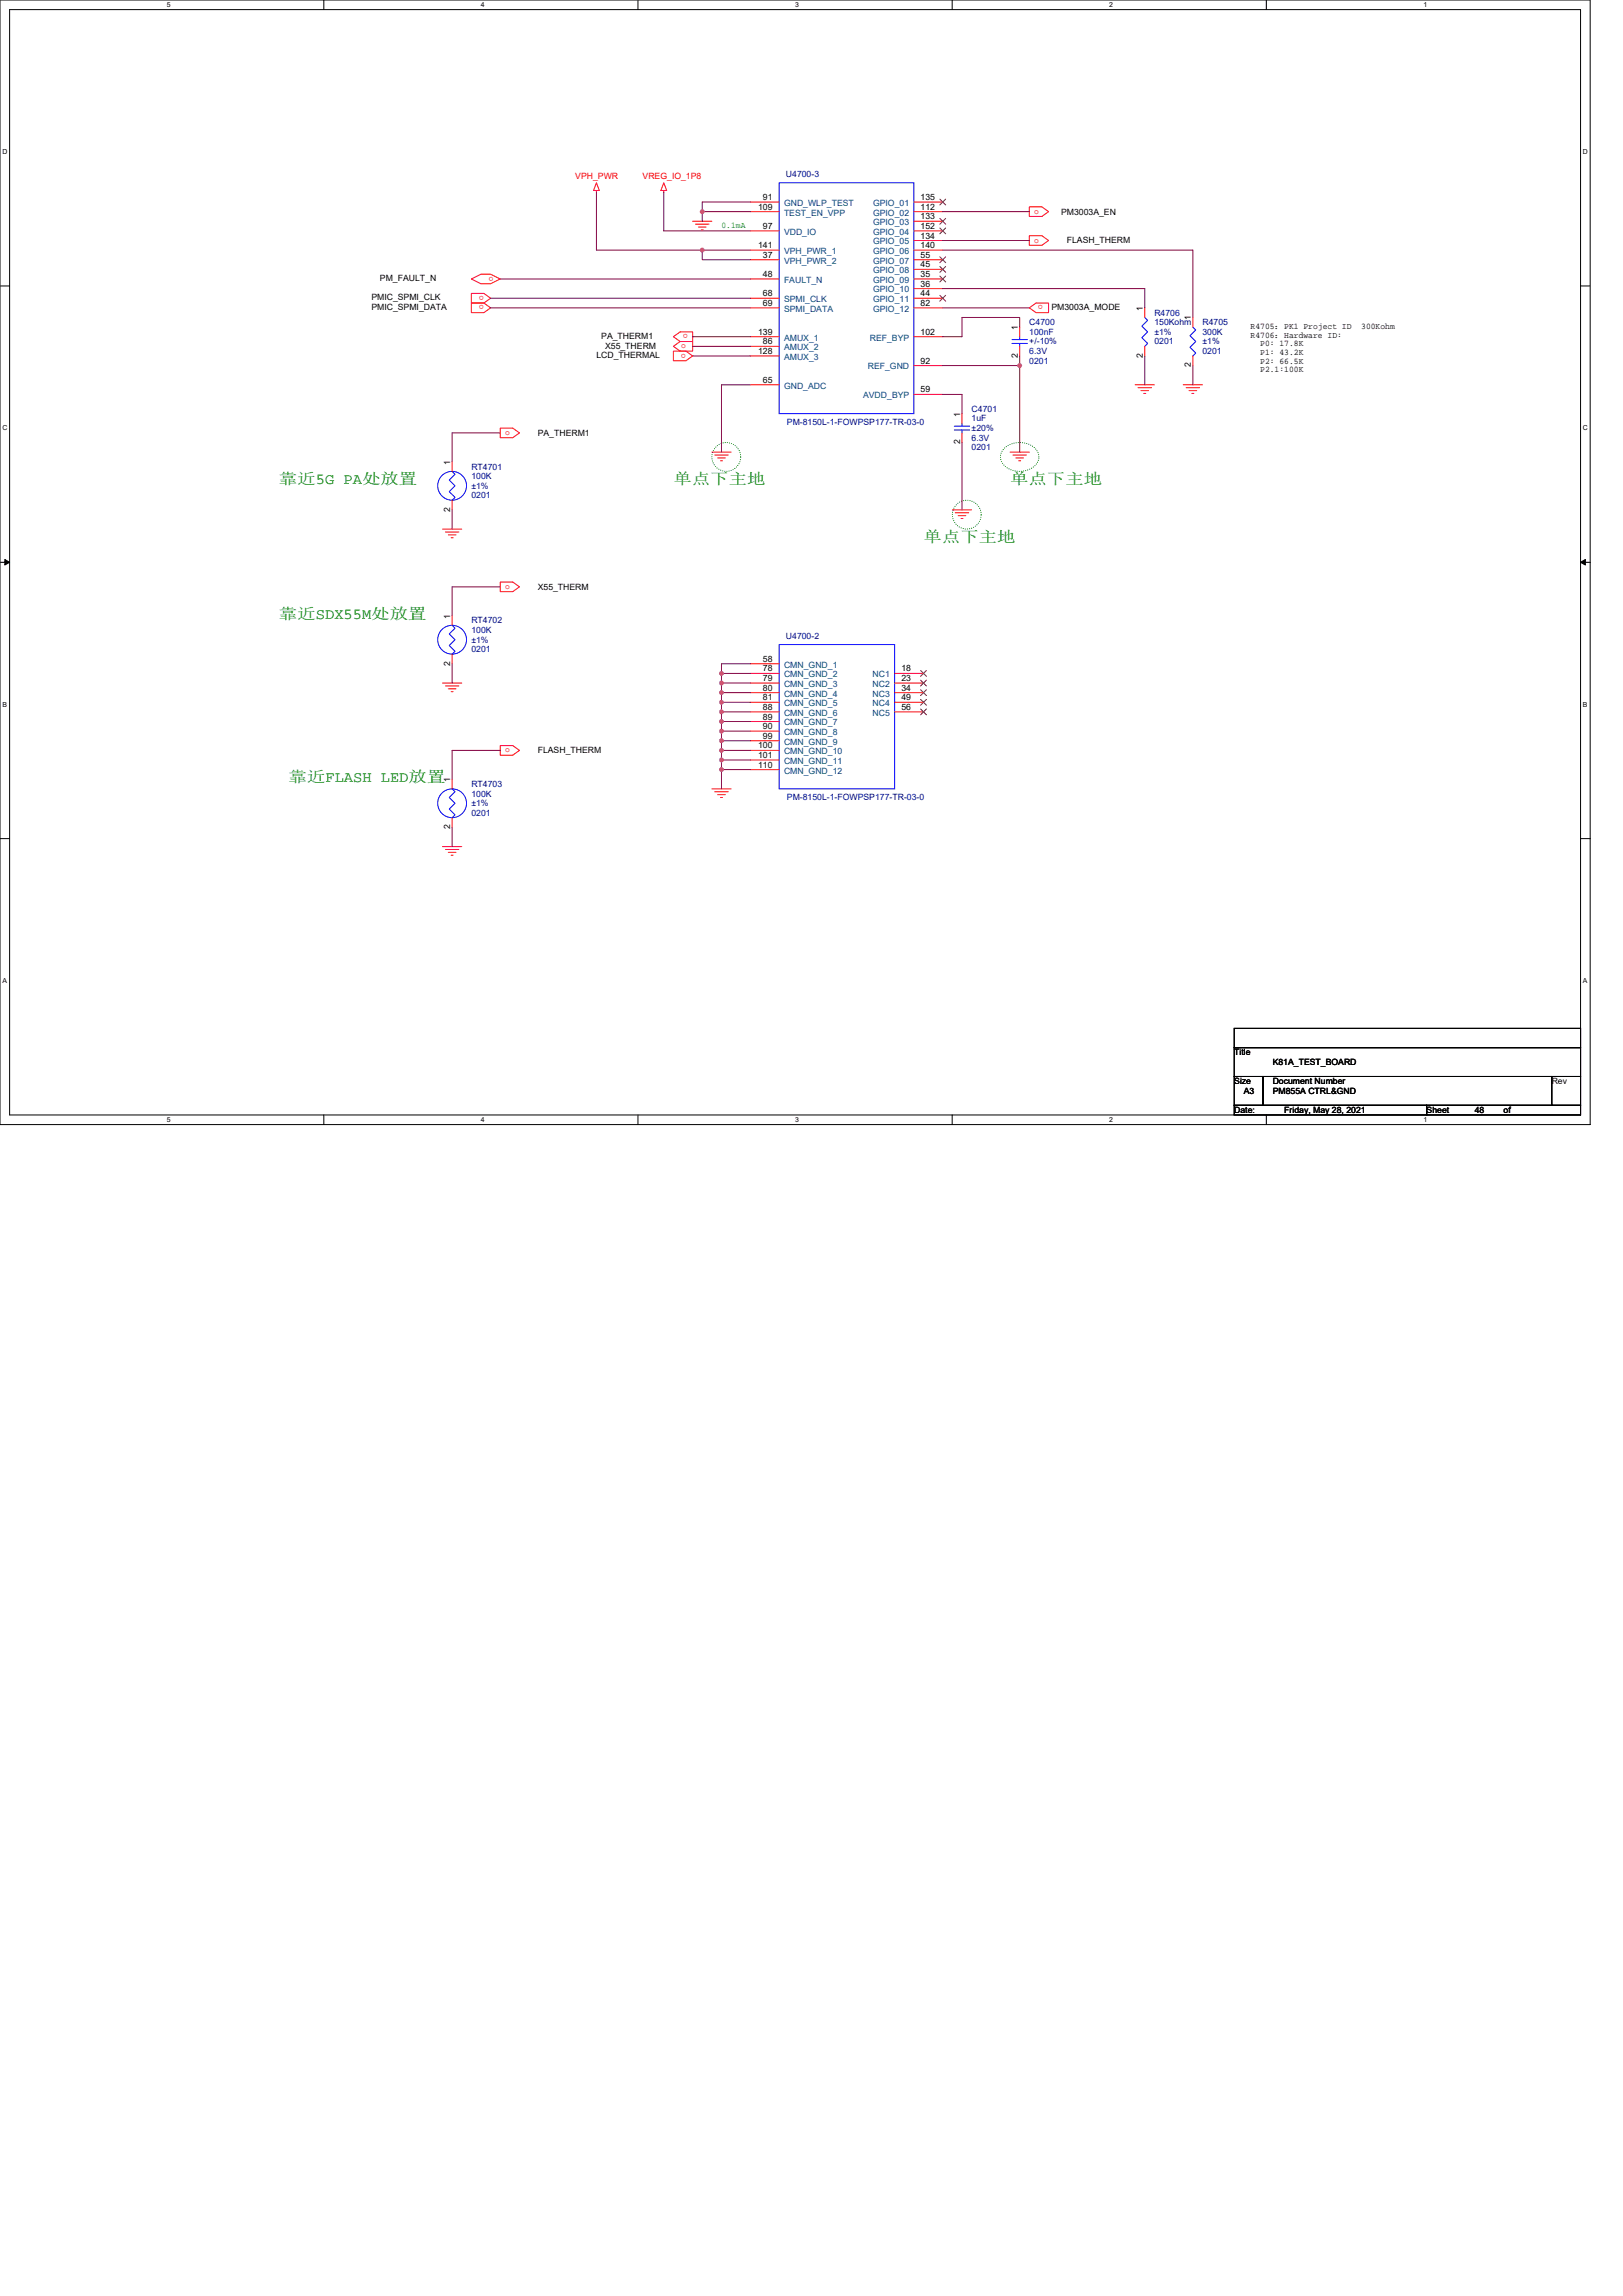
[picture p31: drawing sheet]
<svg xmlns="http://www.w3.org/2000/svg" width="210mm" height="297mm" viewBox="0 0 210 297" stroke-linecap="round" stroke-linejoin="round" font-family="sans-serif">
<defs><g id="words">
<g font-size="2" fill="#008000">
<text x="36.1" y="62.6">靠近5G PA处放置</text>
<text x="87.1" y="62.6">单点下主地</text>
<text x="130.7" y="62.6">单点下主地</text>
<text x="119.5" y="70.1">单点下主地</text>
<text x="36.1" y="80.1">靠近SDX55M处放置</text>
<text x="37.3" y="101.2">靠近FLASH LED放置</text>
</g>
<g font-size="1.1" fill="#f00">
<text x="74.4" y="23.2">VPH_PWR</text>
<text x="83.1" y="23.2">VREG_IO_1P8</text>
<text x="133.8" y="27.6">o</text>
<text x="63.8" y="35.8" transform="rotate(-180 63.8 35.8)">o</text>
<text x="133.8" y="31.4">o</text>
<text x="62.6" y="38.3" transform="rotate(-180 62.6 38.3)">o</text>
<text x="62.6" y="39.5" transform="rotate(-180 62.6 39.5)">o</text>
<text x="134.9" y="39.5" transform="rotate(-180 134.9 39.5)">o</text>
<text x="88.1" y="45.1">o</text>
<text x="88.7" y="45.7" transform="rotate(-180 88.7 45.7)">o</text>
<text x="89" y="43.2" transform="rotate(-180 89 43.2)">o</text>
<text x="65.3" y="56.3">o</text>
<text x="65.3" y="76.2">o</text>
<text x="65.3" y="97.3">o</text>
</g>
<g font-size="1.1" fill="#000080">
<text x="101.7" y="22.9">U4700-3</text>
<text x="149.4" y="40.8">R4706</text>
<text x="133.2" y="42.1">C4700</text>
<text x="133.2" y="43.3">100nF</text>
<text x="133.2" y="47.1">0201</text>
<text x="133.2" y="45.8">6.3V</text>
<text x="133.2" y="44.6">+/-10%</text>
<text x="149.4" y="42.1">150Kohm</text>
<text x="149.4" y="43.3">±1%</text>
<text x="149.4" y="44.6">0201</text>
<text x="155.6" y="42.1">R4705</text>
<text x="155.6" y="43.3">300K</text>
<text x="155.6" y="44.6">±1%</text>
<text x="155.6" y="45.8">0201</text>
<text x="125.7" y="53.3">C4701</text>
<text x="101.8" y="55">PM-8150L-1-FOWPSP177-TR-03-0</text>
<text x="125.7" y="54.5">1uF</text>
<text x="125.7" y="58.3">0201</text>
<text x="125.7" y="57">6.3V</text>
<text x="125.7" y="55.8">±20%</text>
<text x="61" y="60.7">RT4701</text>
<text x="61" y="62">100K</text>
<text x="61" y="63.2">±1%</text>
<text x="61" y="64.5">0201</text>
<text x="61" y="80.7">RT4702</text>
<text x="61" y="81.9">100K</text>
<text x="61" y="83.1">±1%</text>
<text x="101.7" y="82.7">U4700-2</text>
<text x="61" y="84.4">0201</text>
<text x="61" y="101.8">RT4703</text>
<text x="61" y="103.1">100K</text>
<text x="61" y="104.3">±1%</text>
<text x="61" y="105.6">0201</text>
<text x="101.8" y="103.6">PM-8150L-1-FOWPSP177-TR-03-0</text>
</g>
<text font-size="1.1" fill="#008000" x="93.3" y="29.5">0.1mA</text>
<g font-size="1.1">
<text x="98.1" y="27.1">109</text>
<text x="98.7" y="25.9">91</text>
<text x="98.7" y="29.6">97</text>
<text x="119.1" y="25.9">135</text>
<text x="119.1" y="27.1">112</text>
<text x="119.1" y="28.4">133</text>
<text x="119.1" y="29.6">152</text>
<text x="137.3" y="27.8">PM3003A_EN</text>
<text x="98.1" y="32.1">141</text>
<text x="98.7" y="33.4">37</text>
<text x="98.7" y="35.8">48</text>
<text x="119.1" y="30.9">134</text>
<text x="119.1" y="32.1">140</text>
<text x="119.1" y="33.4">55</text>
<text x="119.1" y="34.6">45</text>
<text x="119.1" y="35.8">35</text>
<text x="138" y="31.5">FLASH_THERM</text>
<text x="48" y="38.8">PMIC_SPMI_CLK</text>
<text x="48" y="40.1">PMIC_SPMI_DATA</text>
<text x="49.2" y="36.3">PM_FAULT_N</text>
<text x="98.7" y="38.3">68</text>
<text x="98.7" y="39.6">69</text>
<text x="119.1" y="37.1">36</text>
<text x="119.1" y="38.3">44</text>
<text x="119.1" y="39.6">82</text>
<text x="136" y="40.1">PM3003A_MODE</text>
<text x="147.9" y="40.2" transform="rotate(-90 147.9 40.2)">1</text>
<text x="154.1" y="41.4" transform="rotate(-90 154.1 41.4)">1</text>
<text x="77.2" y="46.3">LCD_THERMAL</text>
<text x="77.8" y="43.8">PA_THERM1</text>
<text x="78.3" y="45.2">X55_THERM</text>
<text x="98.1" y="43.3">139</text>
<text x="98.1" y="45.8">128</text>
<text x="98.7" y="44.6">86</text>
<text x="119.1" y="47">92</text>
<text x="119.1" y="43.3">102</text>
<text x="131.7" y="46.3" transform="rotate(-90 131.7 46.3)">2</text>
<text x="131.7" y="42.7" transform="rotate(-90 131.7 42.7)">1</text>
<text x="147.9" y="46.3" transform="rotate(-90 147.9 46.3)">2</text>
<text x="154.1" y="47.5" transform="rotate(-90 154.1 47.5)">2</text>
<text x="161.8" y="43.7">R4706：Hardware ID:</text>
<text x="161.8" y="42.6">R4705：PK1 Project ID</text>
<text x="163" y="44.8">P0: 17.8K</text>
<text x="163" y="45.9">P1: 43.2K</text>
<text x="163" y="47.1">P2: 66.5K</text>
<text x="176.1" y="42.6">300Kohm</text>
<text x="98.7" y="49.5">65</text>
<text x="119.1" y="50.8">59</text>
<text x="124.2" y="53.9" transform="rotate(-90 124.2 53.9)">1</text>
<text x="163" y="48.2">P2.1:100K</text>
<text x="69.6" y="56.4">PA_THERM1</text>
<text x="124.2" y="57.5" transform="rotate(-90 124.2 57.5)">2</text>
<text x="58.2" y="60.1" transform="rotate(-90 58.2 60.1)">1</text>
<text x="58.2" y="66.2" transform="rotate(-90 58.2 66.2)">2</text>
<text x="69.6" y="76.3">X55_THERM</text>
<text x="58.2" y="80" transform="rotate(-90 58.2 80)">1</text>
<text x="58.2" y="86.1" transform="rotate(-90 58.2 86.1)">2</text>
<text x="98.7" y="85.6">58</text>
<text x="98.7" y="86.9">78</text>
<text x="98.7" y="88.1">79</text>
<text x="98.7" y="89.4">80</text>
<text x="116.6" y="86.9">18</text>
<text x="116.6" y="88.1">23</text>
<text x="116.6" y="89.4">34</text>
<text x="98.7" y="90.6">81</text>
<text x="98.7" y="91.8">88</text>
<text x="98.7" y="93.1">89</text>
<text x="98.7" y="94.3">90</text>
<text x="98.7" y="95.6">99</text>
<text x="116.6" y="90.6">49</text>
<text x="116.6" y="91.8">56</text>
<text x="58.2" y="101.2" transform="rotate(-90 58.2 101.2)">1</text>
<text x="69.6" y="97.5">FLASH_THERM</text>
<text x="98.1" y="96.8">100</text>
<text x="98.1" y="98.1">101</text>
<text x="98.1" y="99.3">110</text>
<text x="58.2" y="107.3" transform="rotate(-90 58.2 107.3)">2</text>
<text x="159.7" y="136.5">Title</text>
<text x="164.7" y="137.8">K81A_TEST_BOARD</text>
<text x="159.7" y="140.3">Size</text>
<text x="160.9" y="141.5">A3</text>
<text x="164.7" y="140.3">Document Number</text>
<text x="164.7" y="141.5">PM855A CTRL&amp;GND</text>
<text x="200.8" y="140.3">Rev</text>
<text x="159.7" y="144">Date:</text>
<text x="166.2" y="144">Friday, May 28, 2021</text>
<text x="184.6" y="144">Sheet</text>
<text x="190.8" y="144">48</text>
<text x="194.5" y="144">of</text>
</g>
<g font-size="1.1" fill="#004080">
<text x="101.4" y="26.6">GND_WLP_TEST</text>
<text x="101.4" y="27.9">TEST_EN_VPP</text>
<text x="113" y="26.6">GPIO_01</text>
<text x="113" y="27.9">GPIO_02</text>
<text x="113" y="29.1">GPIO_03</text>
<text x="101.4" y="30.4">VDD_IO</text>
<text x="101.4" y="32.9">VPH_PWR_1</text>
<text x="101.4" y="34.1">VPH_PWR_2</text>
<text x="113" y="30.4">GPIO_04</text>
<text x="113" y="31.6">GPIO_05</text>
<text x="113" y="32.9">GPIO_06</text>
<text x="113" y="34.1">GPIO_07</text>
<text x="113" y="35.4">GPIO_08</text>
<text x="101.4" y="36.6">FAULT_N</text>
<text x="101.4" y="39.1">SPMI_CLK</text>
<text x="101.4" y="40.3">SPMI_DATA</text>
<text x="113" y="36.6">GPIO_09</text>
<text x="113" y="37.8">GPIO_10</text>
<text x="113" y="39.1">GPIO_11</text>
<text x="113" y="40.3">GPIO_12</text>
<text x="101.4" y="44.1">AMUX_1</text>
<text x="101.4" y="45.3">AMUX_2</text>
<text x="101.4" y="46.6">AMUX_3</text>
<text x="112.3" y="47.8">REF_GND</text>
<text x="112.5" y="44.1">REF_BYP</text>
<text x="101.4" y="50.3">GND_ADC</text>
<text x="111.7" y="51.5">AVDD_BYP</text>
<text x="101.4" y="86.4">CMN_GND_1</text>
<text x="101.4" y="87.6">CMN_GND_2</text>
<text x="101.4" y="88.9">CMN_GND_3</text>
<text x="112.9" y="87.6">NC1</text>
<text x="112.9" y="88.9">NC2</text>
<text x="101.4" y="90.1">CMN_GND_4</text>
<text x="101.4" y="91.4">CMN_GND_5</text>
<text x="101.4" y="92.6">CMN_GND_6</text>
<text x="101.4" y="93.8">CMN_GND_7</text>
<text x="101.4" y="95.1">CMN_GND_8</text>
<text x="112.9" y="90.1">NC3</text>
<text x="112.9" y="91.4">NC4</text>
<text x="112.9" y="92.6">NC5</text>
<text x="101.4" y="96.3">CMN_GND_9</text>
<text x="101.4" y="97.6">CMN_GND_10</text>
<text x="101.4" y="98.8">CMN_GND_11</text>
<text x="101.4" y="100.1">CMN_GND_12</text>
</g>
<g font-size=".9">
<text x="21.6" y=".9">5</text>
<text x="62.2" y=".9">4</text>
<text x="102.9" y=".9">3</text>
<text x="143.5" y=".9">2</text>
<text x="184.2" y=".9">1</text>
<text x=".3" y="19.9">D</text>
<text x="204.8" y="19.9">D</text>
<text x=".3" y="55.7">C</text>
<text x="204.8" y="55.7">C</text>
<text x=".3" y="91.4">B</text>
<text x="204.8" y="91.4">B</text>
<text x=".3" y="127.2">A</text>
<text x="204.8" y="127.2">A</text>
<text x="21.6" y="145.2">5</text>
<text x="62.2" y="145.2">4</text>
<text x="102.9" y="145.2">3</text>
<text x="143.5" y="145.2">2</text>
<text x="184.2" y="145.2">1</text>
</g>
</g></defs>
<path d="M0 0h205.7v145.5h-205.7zM1.2 1.2h203.3v143h-203.3z" fill="none" stroke="#000" stroke-width=".13"/>
<g fill="#fff">
<path d="M21.6 .1h.5v1h-.5z"/>
<path d="M21.6 144.4h.5v1h-.5z"/>
</g>
<path d="M41.9 0v1.2M41.9 144.2v1.3" fill="none" stroke="#000" stroke-width=".13"/>
<g fill="#fff">
<path d="M62.2 .1h.5v1h-.5z"/>
<path d="M62.2 144.4h.5v1h-.5z"/>
</g>
<path d="M82.5 0v1.2M82.5 144.2v1.3" fill="none" stroke="#000" stroke-width=".13"/>
<g fill="#fff">
<path d="M102.9 .1h.5v1h-.5z"/>
<path d="M102.9 144.4h.5v1h-.5z"/>
</g>
<path d="M123.2 0v1.2M123.2 144.2v1.3" fill="none" stroke="#000" stroke-width=".13"/>
<g fill="#fff">
<path d="M143.5 .1h.5v1h-.5z"/>
<path d="M143.5 144.4h.5v1h-.5z"/>
</g>
<path d="M163.8 0v1.2M163.8 144.2v1.3" fill="none" stroke="#000" stroke-width=".13"/>
<g fill="#fff">
<path d="M184.2 .1h.5v1h-.5z"/>
<path d="M184.2 144.4h.5v1h-.5z"/>
<path d="M.3 19.1h.7v1h-.7z"/>
<path d="M204.8 19.1h.6v1h-.6z"/>
<path d="M.3 54.9h.7v1h-.7z"/>
<path d="M204.8 54.9h.6v1h-.6z"/>
</g>
<path d="M0 37h1.2M204.5 37h1.2" fill="none" stroke="#000" stroke-width=".13"/>
<g fill="#fff">
<path d="M.3 90.6h.6v1h-.6z"/>
<path d="M204.8 90.6h.6v1h-.6z"/>
</g>
<path d="M0 72.7h1.2M204.5 72.7h1.2" fill="none" stroke="#000" stroke-width=".13"/>
<path d="M.6 72.4l.6 .3-.6 .4zM204.5 72.7l.6-.3v.7z" fill="#000" stroke="#000" stroke-width=".13"/>
<g fill="#fff">
<path d="M.3 126.4h.6v1h-.6z"/>
<path d="M204.8 126.4h.6v1h-.6z"/>
</g>
<path d="M0 108.5h1.2M204.5 108.5h1.2M159.7 133h44.8v2.5h-44.8zM159.7 135.5h44.8v3.8h-44.8zM159.7 139.3h3.7v3.7h-3.7zM163.4 139.3h37.4v3.7h-37.4zM200.8 139.3h3.7v3.7h-3.7zM159.7 143h24.9v1.2h-24.9zM184.6 143h19.9v1.2h-19.9z" fill="none" stroke="#000" stroke-width=".13"/>
<g fill="none" stroke="#008000" stroke-width=".13">
<path d="M129.8 58.2a2.96 2.96 0 0 1 4.3 0 1.64 1.64 0 0 1-.9 2.5 2.82 2.82 0 0 1-3.7-1.1l-.1-.5 .1-.5z"/>
<circle cx="94" cy="59.1" r="1.86"/>
<circle cx="125.1" cy="66.6" r="1.86"/>
</g>
<g fill="none" stroke="#f00" stroke-width=".13">
<path d="M61 36.1l1.2-.6h1.3l1.2 .6-1.2 .6h-1.3zM61 38h1.6l.9 .6-.9 .6h-1.6zM61 39.2h1.6l.9 .6-.9 .6h-1.6zM77.2 24.6v.3M77.2 23.6l.3 1h-.7zM85.9 23.6l.4 1h-.8zM85.9 24.6v.3M89.6 28.6h2.5M90 29h1.7M90.4 29.4h1M90.7 29.7h.3M97.1 26.1h3.7"/>
<path d="M97.1 27.4h3.7M97.1 29.9h3.7M97.1 32.4h3.7M97.1 33.6h3.7M97.1 36.1h3.7M97.1 38.6h3.7M97.1 39.8h3.7M118.2 26.1h3.8M118.2 27.4h3.8M118.2 28.6h3.8M118.2 29.9h3.8M118.2 31.1h3.8"/>
<path d="M118.2 32.4h3.8M118.2 33.6h3.8M118.2 34.8h3.8M118.2 36.1h3.8M118.2 37.3h3.8M118.2 38.6h3.8M118.2 39.8h3.8M133.2 26.8h1.6l.9 .6-.9 .6h-1.6zM133.2 30.5h1.6l.9 .6-.9 .6h-1.6zM133.2 39.8l.8-.6h1.7v1.2h-1.7zM148.1 39.8v1.3M58.5 59.7v1.3"/>
<path d="M64.7 55.4h1.6l.9 .6-.9 .6h-1.6zM87.1 45.4h1.6l.9 .7-.9 .6h-1.6zM87.1 43.6l.9-.7h1.6v1.3h-1.6zM87.1 44.8l.9-.6h1.6v1.2h-1.6zM92.1 58.5h2.5M92.5 58.9h1.7M92.8 59.2h1M93.2 59.6h.3M97.1 43.6h3.7M97.1 44.8h3.7M97.1 46.1h3.7M97.1 49.8h3.7"/>
<path d="M118.2 43.6h3.8M118.2 47.3h3.8M118.2 51h3.8M124.5 53.5v1.3M124.5 56v1.3M130.7 58.5h2.5M131.1 58.9h1.7M131.4 59.2h1M131.8 59.6h.3M131.9 42.3v1.3M131.9 44.8v1.3M146.9 49.8h2.5"/>
<path d="M147.2 50.2h1.8M147.6 50.5h1M148 50.9h.2M148.1 44.8v1.3M153.1 49.8h2.5M153.5 50.2h1.7M153.8 50.5h1M154.2 50.9h.3M154.3 41.1v1.2M154.3 46.1v1.2M57.3 68.5h2.4M57.6 68.8h1.8"/>
<path d="M58 69.2h1M58.4 69.6h.2M58.5 79.7v1.2M58.5 64.7v1.3M64.7 75.3h1.6l.9 .6-.9 .6h-1.6zM123.2 66h2.5M123.6 66.3h1.7M124 66.7h1M124.3 67.1h.3M57.3 88.4h2.4M57.6 88.7h1.8M58 89.1h1"/>
<path d="M58.4 89.5h.2M58.5 84.6v1.3M64.7 96.5h1.6l.9 .6-.9 .6h-1.6zM97.1 85.9h3.7M97.1 87.1h3.7M97.1 88.4h3.7M97.1 89.6h3.7M97.1 90.9h3.7M97.1 92.1h3.7M97.1 93.3h3.7M97.1 94.6h3.7M97.1 95.8h3.7"/>
<path d="M97.1 97.1h3.7M97.1 98.3h3.7M97.1 99.6h3.7M115.7 87.1h3.8M115.7 88.4h3.8M115.7 89.6h3.8M115.7 90.9h3.8M115.7 92.1h3.8M57.3 109.5h2.4M57.6 109.9h1.8M58 110.3h1M58.4 110.6h.2"/>
<path d="M58.5 100.8v1.3M58.5 105.8v1.2M92.1 102.1h2.5M92.5 102.4h1.7M92.8 102.8h1M93.2 103.2h.3"/>
</g>
<g fill="none" stroke="#00f" stroke-width=".13">
<path d="M100.8 23.6h17.4v29.9h-17.4zM123.5 55.1h2M123.5 55.6h2M124.5 54.8v.3M124.5 55.6v.4M130.9 43.9h2M130.9 44.4h2M131.9 43.6v.3M131.9 44.4v.4M148.1 41.1l.4 .3-.8 .8 .8 .7-.8 .8 .8 .7-.4 .4M154.3 42.3l.4 .4-.7 .7 .7 .8-.7 .7 .7 .8-.4 .4M58.5 61l.4 .4-.8 .7 .8 .8-.8 .7 .8 .7-.4 .4"/>
<path d="M58.5 80.9l.4 .4-.8 .7 .8 .8-.8 .7 .8 .8-.4 .3M100.8 83.4h14.9v18.7h-14.9zM58.5 102.1l.4 .3-.8 .8 .8 .7-.8 .8 .8 .7-.4 .4"/>
<circle cx="58.5" cy="62.8" r="1.86"/>
<circle cx="58.5" cy="82.8" r="1.86"/>
<circle cx="58.5" cy="103.9" r="1.86"/>
</g>
<g fill="none" stroke="#804000" stroke-width=".13">
<path d="M121.6 25.8l.8 .7M121.6 28.3l.8 .7M121.6 29.5l.8 .8M121.6 33.2l.8 .8M121.6 34.5l.8 .7M121.6 35.7l.8 .8M121.6 38.2l.8 .8M122.3 25.8l-.7 .7M122.3 28.3l-.7 .7M122.3 29.5l-.7 .8M122.3 33.2l-.7 .8M122.3 34.5l-.7 .7"/>
<path d="M122.3 35.7l-.7 .8M122.3 38.2l-.7 .8M119.1 86.7l.8 .8M119.1 88l.8 .7M119.1 89.2l.8 .8M119.1 90.5l.8 .7M119.1 91.7l.8 .8M119.9 86.7l-.8 .8M119.9 88l-.8 .7M119.9 89.2l-.8 .8M119.9 90.5l-.8 .7M119.9 91.7l-.8 .8"/>
</g>
<path d="M64.7 36.1h32.4M97.1 26.1h-6.2v1.3h6.2M122 47.3h9.9M124.5 57.3v8.7M124.5 41.1h7.4v1.2M124.5 51v2.5M131.9 46.1v1.2M131.9 47.3v11.2" fill="none" stroke="#800040" stroke-width=".13"/>
<circle cx="131.9" cy="47.3" r=".24" fill="#f0f" stroke="#f0f" stroke-width=".13"/>
<circle cx="90.9" cy="27.4" r=".24" fill="#f0f"/>
<circle cx="90.9" cy="27.4" r=".24" fill="none" stroke="#f0f" stroke-width=".13"/>
<path d="M77.2 24.9v7.5h13.7M85.9 24.9v5h11.2M90.9 27.4v1.2" fill="none" stroke="#800040" stroke-width=".13"/>
<circle cx="90.9" cy="32.4" r=".24" fill="#f0f"/>
<circle cx="90.9" cy="32.4" r=".24" fill="none" stroke="#f0f" stroke-width=".13"/>
<g fill="none" stroke="#800040" stroke-width=".13">
<path d="M63.5 38.6h33.6M63.5 39.8h33.6M97.1 32.4h-6.2v1.2h6.2M122 32.4h32.3v8.7M122 37.3h26.1v2.5M122 39.8h11.2M122 31.1h11.2M122 27.4h11.2M64.7 56h-6.2v3.7M89.6 46.1h7.5M89.6 43.6h7.5M89.6 44.8h7.5"/>
<path d="M97.1 49.8h-3.8v8.7M122 51h2.5M124.5 41.1v2.5h-2.5M148.1 46.1v3.7M154.3 47.3v2.5M58.5 66v2.5M64.7 75.9h-6.2v3.8M58.5 85.9v2.5M64.7 97.1h-6.2v3.7M93.3 99.6h3.8M93.3 87.1h3.8M93.3 88.4h3.8"/>
<path d="M93.3 89.6h3.8M93.3 90.9h3.8M93.3 92.1h3.8M93.3 93.3h3.8M93.3 94.6h3.8M93.3 95.8h3.8M93.3 97.1h3.8M93.3 98.3h3.8M93.3 99.6v2.5M93.3 87.1v1.3M93.3 88.4v1.2M93.3 89.6v1.3"/>
<path d="M93.3 90.9v1.2M93.3 92.1v1.2M93.3 93.3v1.3M93.3 94.6v1.2M93.3 95.8v1.3M93.3 97.1v1.2M93.3 98.3v1.3M97.1 85.9h-3.8v1.2M58.5 107v2.5"/>
</g>
<g fill="#f0f" stroke="#f0f" stroke-width=".13">
<circle cx="93.3" cy="99.6" r=".24"/>
<circle cx="93.3" cy="87.1" r=".24"/>
<circle cx="93.3" cy="89.6" r=".24"/>
<circle cx="93.3" cy="88.4" r=".24"/>
<circle cx="93.3" cy="92.1" r=".24"/>
<circle cx="93.3" cy="90.9" r=".24"/>
<circle cx="93.3" cy="95.8" r=".24"/>
<circle cx="93.3" cy="94.6" r=".24"/>
<circle cx="93.3" cy="97.1" r=".24"/>
<circle cx="93.3" cy="93.3" r=".24"/>
<circle cx="93.3" cy="98.3" r=".24"/>
<circle cx="131.9" cy="47.3" r=".24"/>
</g>
<circle cx="90.9" cy="27.4" r=".24" fill="#f0f"/>
<circle cx="90.9" cy="27.4" r=".24" fill="none" stroke="#f0f" stroke-width=".13"/>
<circle cx="90.9" cy="32.4" r=".24" fill="#f0f"/>
<circle cx="90.9" cy="32.4" r=".24" fill="none" stroke="#f0f" stroke-width=".13"/>
<g fill="#f0f" stroke="#f0f" stroke-width=".13">
<circle cx="93.3" cy="99.6" r=".24"/>
<circle cx="93.3" cy="87.1" r=".24"/>
<circle cx="93.3" cy="89.6" r=".24"/>
<circle cx="93.3" cy="88.4" r=".24"/>
<circle cx="93.3" cy="92.1" r=".24"/>
<circle cx="93.3" cy="90.9" r=".24"/>
<circle cx="93.3" cy="95.8" r=".24"/>
<circle cx="93.3" cy="94.6" r=".24"/>
<circle cx="93.3" cy="97.1" r=".24"/>
<circle cx="93.3" cy="93.3" r=".24"/>
<circle cx="93.3" cy="98.3" r=".24"/>
</g>
<use href="#words"/>
</svg>
